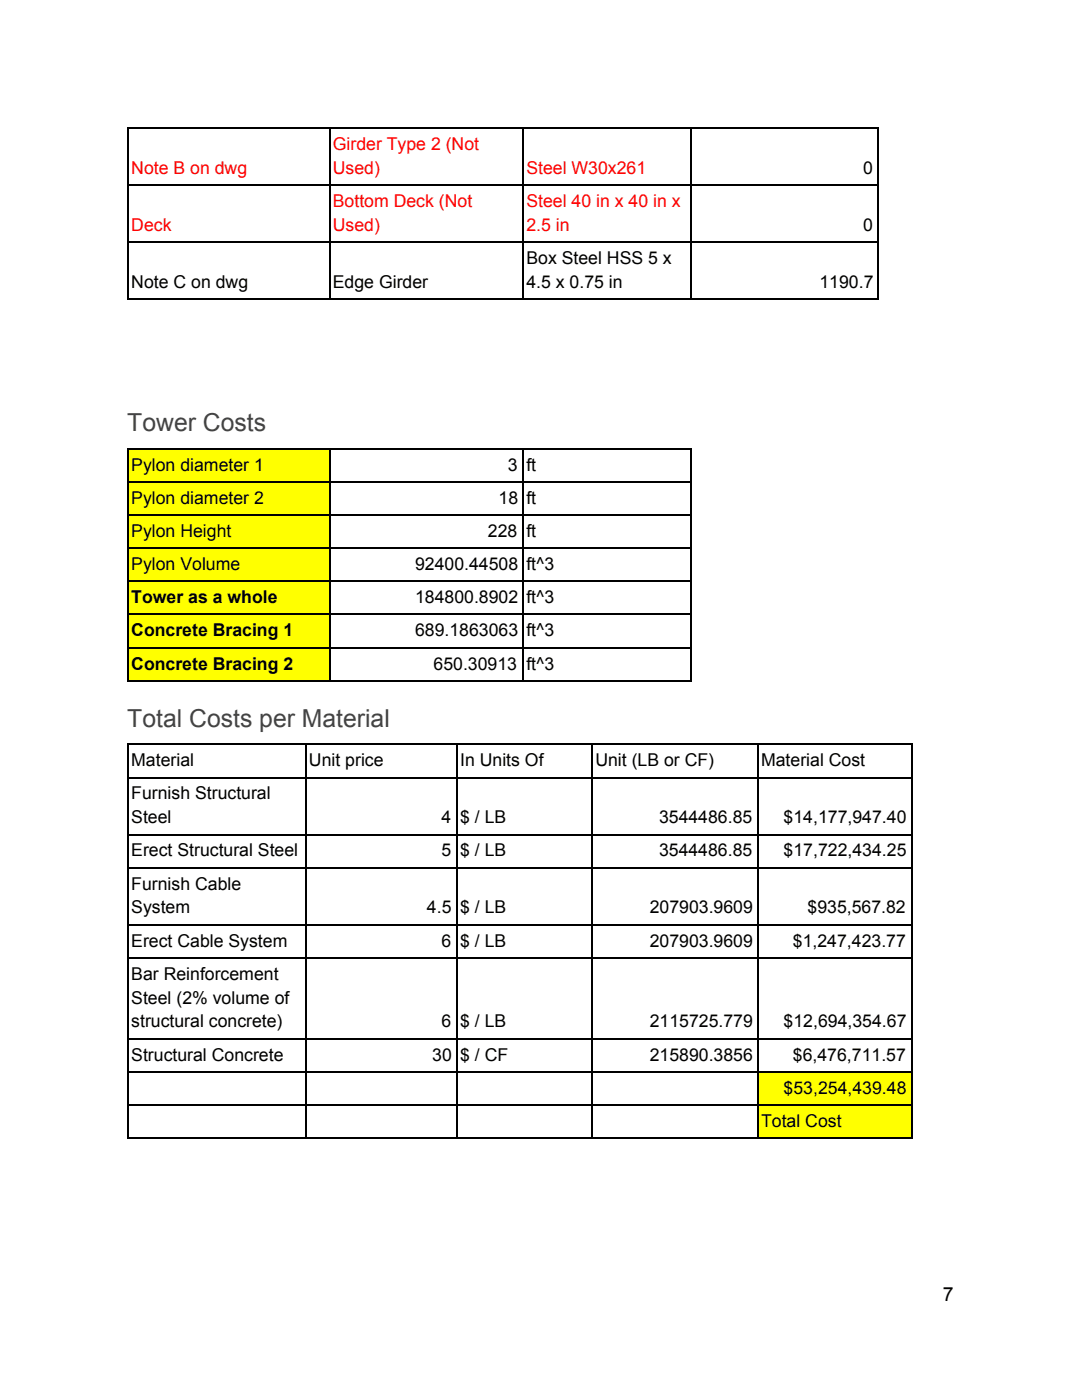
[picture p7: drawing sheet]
<svg xmlns="http://www.w3.org/2000/svg" width="216mm" height="279mm" viewBox="0 0 216 279" stroke-linecap="round" stroke-linejoin="round" font-family="sans-serif">
<defs><g id="words">
<g font-size="4.9" fill="#434343">
<text x="25.4" y="86">Tower Costs</text>
<text x="25.4" y="145">Total Costs per Material</text>
</g>
<text font-size="3.9" x="188.1" y="259.6">7</text>
<g font-size="3.5" fill="#f00">
<text x="66.4" y="29.9">Girder Type 2 (Not</text>
<text x="26.2" y="34.7">Note B on dwg</text>
<text x="66.4" y="34.7">Used)</text>
<text x="105" y="34.7">Steel W30x261</text>
<text x="66.4" y="41.3">Bottom Deck (Not</text>
<text x="105" y="41.3">Steel 40 in x 40 in x</text>
<text x="26.2" y="46">Deck</text>
<text x="66.4" y="46">Used)</text>
<text x="105" y="46">2.5 in</text>
</g>
<g font-size="3.5">
<text x="172.2" y="34.7">0</text>
<text x="172.2" y="46">0</text>
<text x="105" y="52.7">Box Steel HSS 5 x</text>
<text x="26.2" y="57.4">Note C on dwg</text>
<text x="66.4" y="57.4">Edge Girder</text>
<text x="105" y="57.4">4.5 x 0.75 in</text>
<text x="163.5" y="57.4">1190.7</text>
<text x="26.2" y="93.9">Pylon diameter 1</text>
<text x="101.3" y="93.9">3</text>
<text x="105" y="93.9">ft</text>
<text x="26.2" y="100.5">Pylon diameter 2</text>
<text x="99.5" y="100.5">18</text>
<text x="105" y="100.5">ft</text>
<text x="26.2" y="107.2">Pylon Height</text>
<text x="97.4" y="107.2">228</text>
<text x="105" y="107.2">ft</text>
<text x="26.2" y="113.8">Pylon Volume</text>
<text x="82.8" y="113.8">92400.44508</text>
<text x="105" y="113.8">ft^3</text>
<text x="26.2" y="120.4">Tower as a whole</text>
<text x="82.8" y="120.4">184800.8902</text>
<text x="105" y="120.4">ft^3</text>
<text x="26.2" y="127">Concrete Bracing 1</text>
<text x="82.8" y="127">689.1863063</text>
<text x="105" y="127">ft^3</text>
<text x="26.2" y="133.6">Concrete Bracing 2</text>
<text x="86.5" y="133.6">650.30913</text>
<text x="105" y="133.6">ft^3</text>
<text x="26.2" y="152.9">Material</text>
<text x="61.6" y="152.9">Unit price</text>
<text x="91.8" y="152.9">In Units Of</text>
<text x="118.8" y="152.9">Unit (LB or CF)</text>
<text x="151.9" y="152.9">Material Cost</text>
<text x="26.2" y="159.5">Furnish Structural</text>
<text x="26.2" y="164.3">Steel</text>
<text x="88.1" y="164.3">4</text>
<text x="91.8" y="164.3">$ / LB</text>
<text x="131.5" y="164.3">3544486.85</text>
<text x="156.4" y="164.3">$14,177,947.40</text>
<text x="26.2" y="170.9">Erect Structural Steel</text>
<text x="88.1" y="170.9">5</text>
<text x="91.8" y="170.9">$ / LB</text>
<text x="131.5" y="170.9">3544486.85</text>
<text x="156.4" y="170.9">$17,722,434.25</text>
<text x="26.2" y="177.5">Furnish Cable</text>
<text x="26.2" y="182.3">System</text>
<text x="85.2" y="182.3">4.5</text>
<text x="91.8" y="182.3">$ / LB</text>
<text x="129.6" y="182.3">207903.9609</text>
<text x="161.1" y="182.3">$935,567.82</text>
<text x="26.2" y="188.9">Erect Cable System</text>
<text x="88.1" y="188.9">6</text>
<text x="91.8" y="188.9">$ / LB</text>
<text x="129.6" y="188.9">207903.9609</text>
<text x="158.2" y="188.9">$1,247,423.77</text>
<text x="26.2" y="195.5">Bar Reinforcement</text>
<text x="26.2" y="200.3">Steel (2% volume of</text>
<text x="26.2" y="205.1">structural concrete)</text>
<text x="88.1" y="205.1">6</text>
<text x="91.8" y="205.1">$ / LB</text>
<text x="129.6" y="205.1">2115725.779</text>
<text x="156.4" y="205.1">$12,694,354.67</text>
<text x="26.2" y="211.7">Structural Concrete</text>
<text x="86.3" y="211.7">30</text>
<text x="91.8" y="211.7">$ / CF</text>
<text x="129.6" y="211.7">215890.3856</text>
<text x="158.2" y="211.7">$6,476,711.57</text>
<text x="156.4" y="218.3">$53,254,439.48</text>
<text x="151.9" y="224.9">Total Cost</text>
</g>
</g></defs>
<path d="M25.4 36.9h150M25.4 25.5h150M25.5 25.4v34.4M65.7 25.4v34.4M104.4 25.4v34.4M138 25.4v34.4M175.3 25.4v34.4M25.4 48.3h150M25.4 59.7h150" fill="none" stroke="#000" stroke-width=".26"/>
<g fill="#ff0">
<path d="M25.4 89.4h40.2v6.6h-40.2z"/>
<path d="M25.4 96h40.2v6.7h-40.2z"/>
<path d="M25.4 102.7h40.2v6.6h-40.2z"/>
<path d="M25.4 109.3h40.2v6.6h-40.2z"/>
</g>
<path d="M65.6 109.3h38.6v6.6h-38.6z" fill="#fff"/>
<g fill="#ff0">
<path d="M25.4 115.9h40.2v6.6h-40.2z"/>
<path d="M25.4 122.5h40.2v6.6h-40.2z"/>
<path d="M25.4 129.1h40.2v6.6h-40.2z"/>
</g>
<path d="M65.6 129.1h38.6v6.6h-38.6z" fill="#fff"/>
<path d="M25.4 96.2h112.7M25.4 89.6h112.7M25.5 89.4v46.6M65.7 89.4v46.6M104.4 89.4v46.6M138 89.4v46.6M25.4 116h112.7M25.4 109.4h112.7M25.4 102.8h112.7M25.4 129.2h112.7M25.4 135.9h112.7M25.4 122.6h112.7" fill="none" stroke="#000" stroke-width=".26"/>
<g fill="#ff0">
<path d="M26.2 90.5h26.5v4.2h-26.5z"/>
<path d="M26.2 97.1h26.5v4.2h-26.5z"/>
<path d="M26.2 103.7h20.1v4.3h-20.1z"/>
<path d="M26.2 110.3h21.7v4.3h-21.7z"/>
</g>
<path d="M82.8 110.3h20.7v4.3h-20.7z" fill="#fff"/>
<g fill="#ff0">
<path d="M26.2 116.9h29.1v4.3h-29.1z"/>
<path d="M26.2 123.6h32.3v4.2h-32.3z"/>
<path d="M26.2 130.2h32.3v4.2h-32.3z"/>
</g>
<path d="M86.8 130.2h16.7v4.2h-16.7z" fill="#fff"/>
<g fill="#ff0">
<path d="M151.1 213.8h30.7v6.6h-30.7z"/>
<path d="M151.1 220.4h30.7v6.6h-30.7z"/>
</g>
<g fill="none" stroke="#000" stroke-width=".26">
<path d="M25.4 155.2h156.6M25.4 148.6h156.6M25.5 148.4v78.9M61 148.4v78.9M91.1 148.4v78.9M118.1 148.4v78.9M151.2 148.4v78.9M181.9 148.4v78.9M25.4 173.2h156.6M25.4 166.6h156.6M25.4 191.2h156.6M25.4 184.5h156.6"/>
<path d="M25.4 213.9h156.6M25.4 207.3h156.6M25.4 220.5h156.6M25.4 227.1h156.6"/>
</g>
<g fill="#ff0">
<path d="M156.4 214.8h24.6v4.3h-24.6z"/>
<path d="M151.9 221.5h16.1v4.2h-16.1z"/>
</g>
<use href="#words"/>
</svg>
